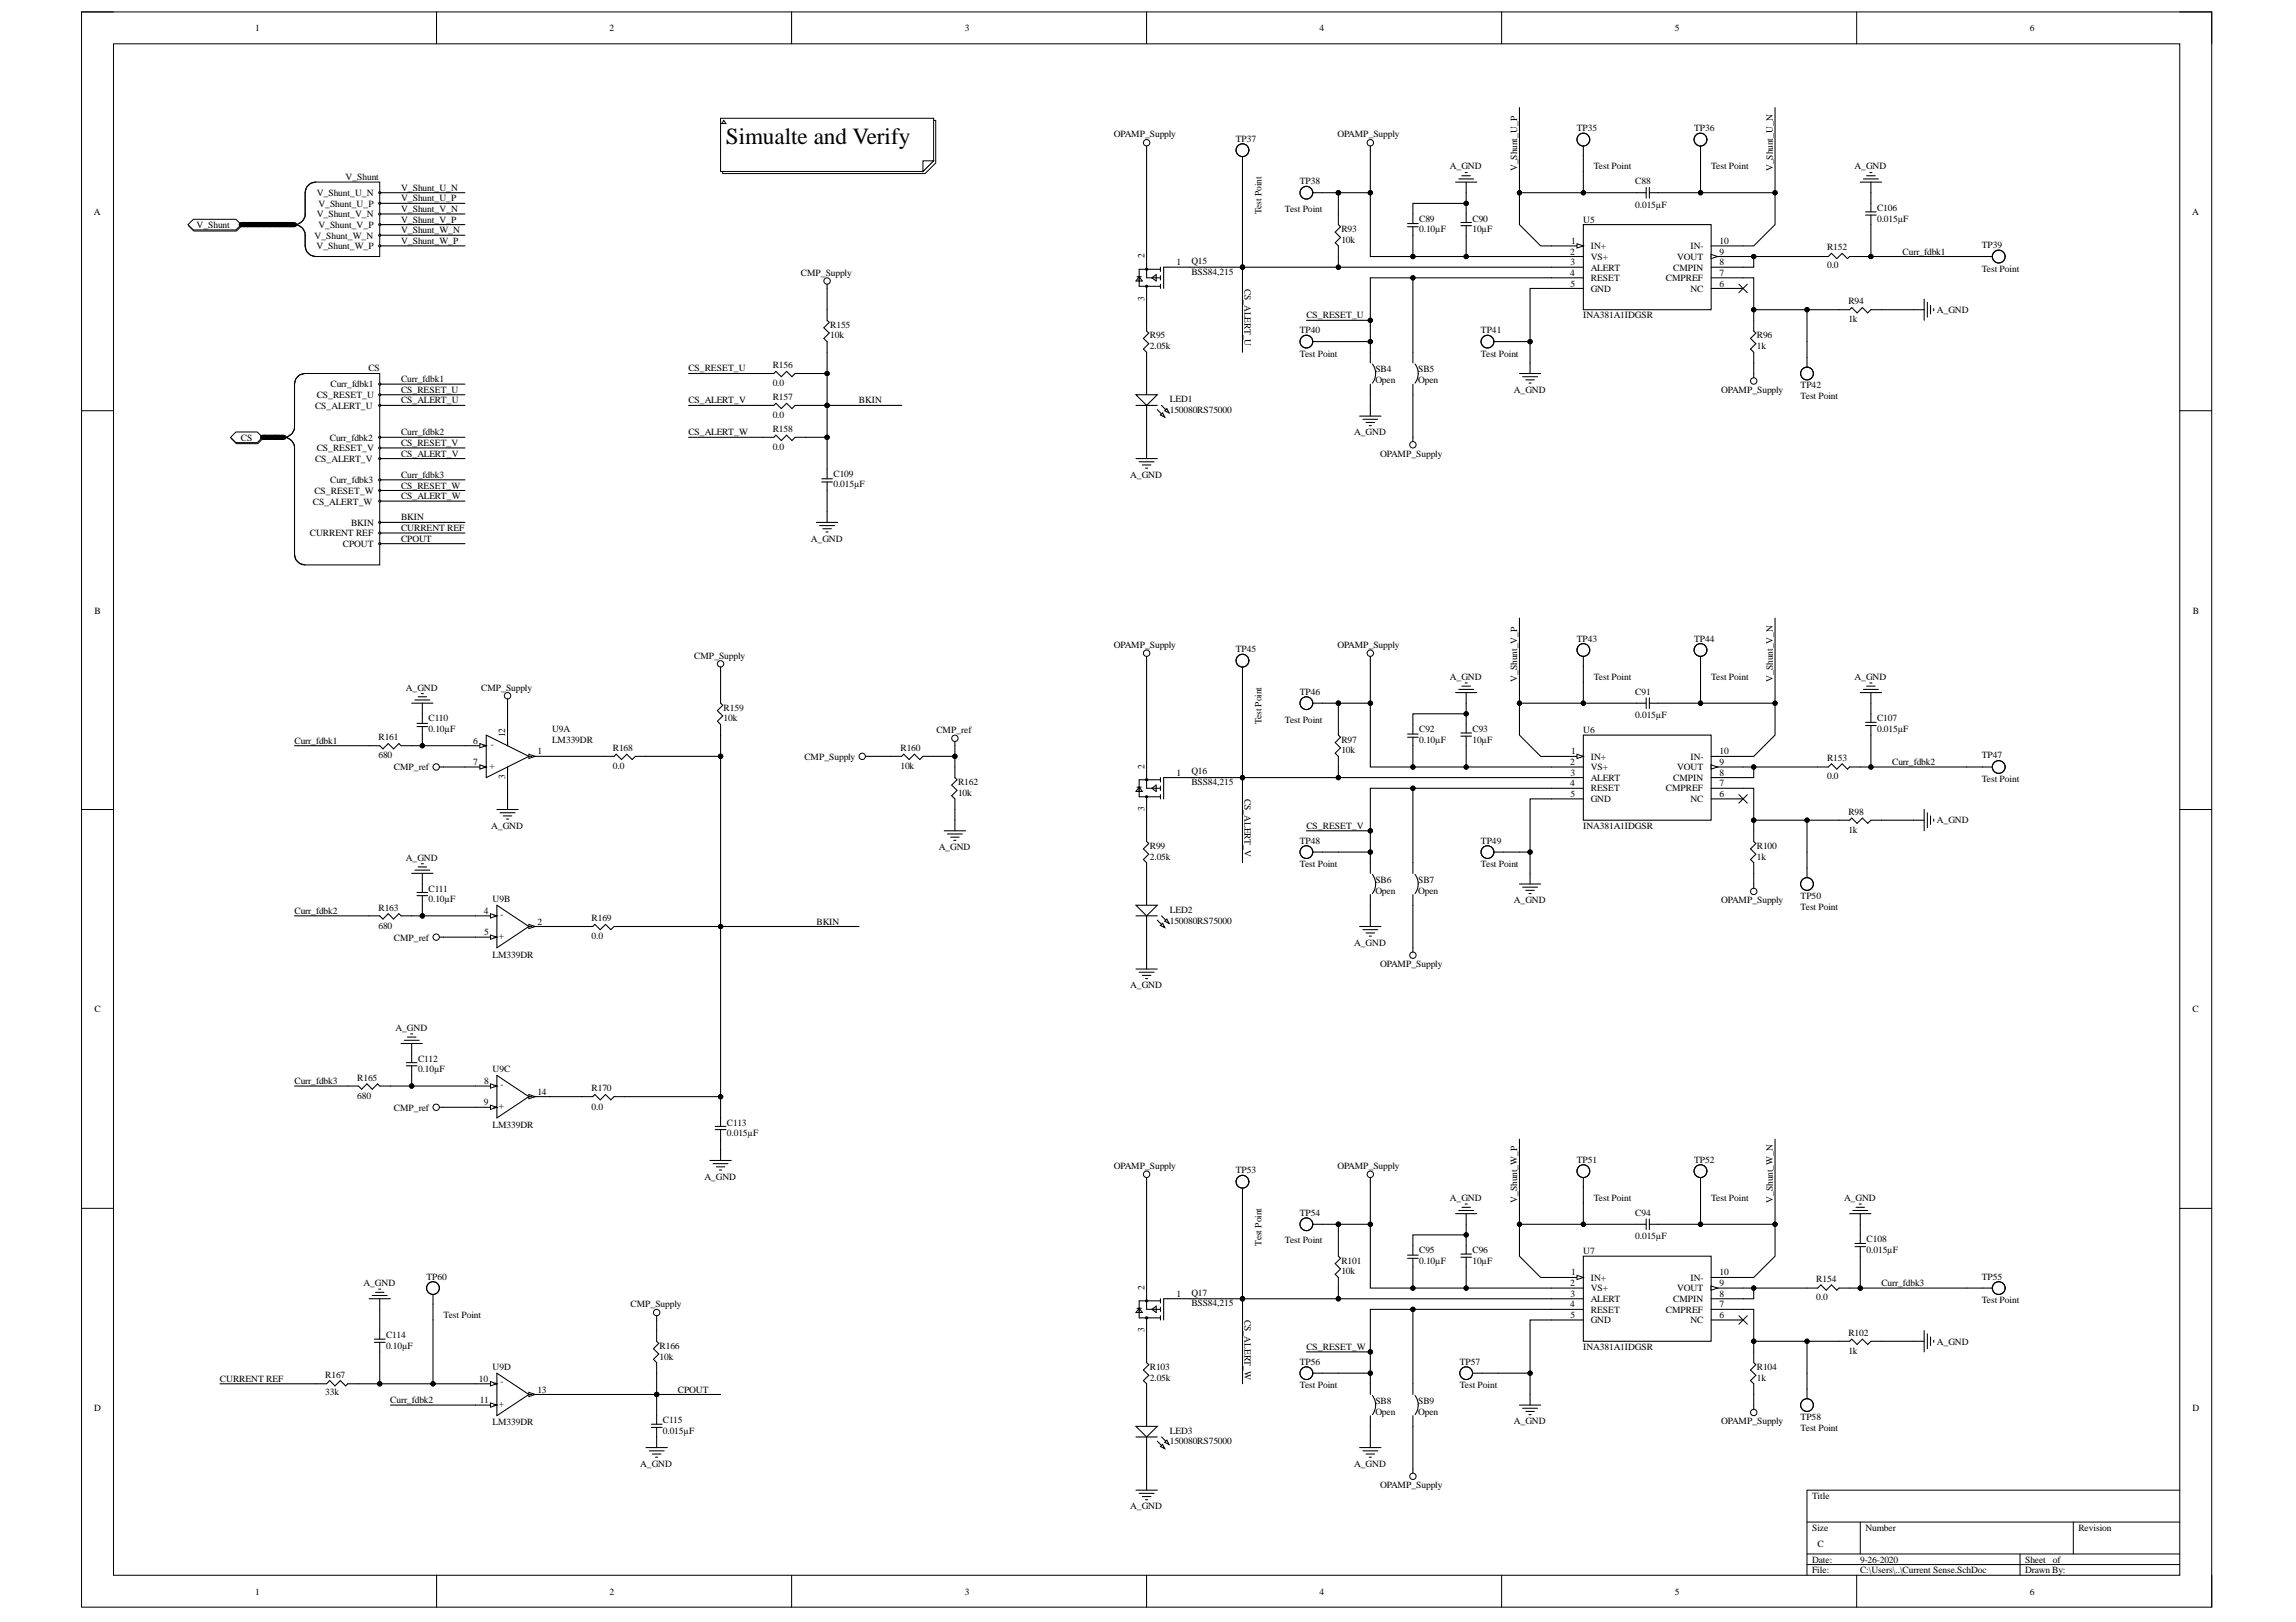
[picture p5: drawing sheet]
<svg xmlns="http://www.w3.org/2000/svg" width="297mm" height="210mm" viewBox="0 0 297 210" stroke-linecap="round" stroke-linejoin="round" font-family="sans-serif">
<defs><g id="words">
<text font-size="3" x="93.9" y="18.7">Simualte and Verify</text>
<g font-size="1.2">
<text x="33" y="4">1</text>
<text x="78.9" y="4">2</text>
<text x="124.8" y="4">3</text>
<text x="170.7" y="4">4</text>
<text x="216.7" y="4">5</text>
<text x="262.6" y="4">6</text>
<text x="144.1" y="17.8">OPAMP_Supply</text>
<text x="173" y="17.8">OPAMP_Supply</text>
<text x="204" y="17">TP35</text>
<text x="219.2" y="17">TP36</text>
<text x="44.7" y="23.3">V_Shunt</text>
<text x="159.9" y="18.3">TP37</text>
<text x="168.2" y="23.9">TP38</text>
<text x="187.6" y="21.9">A_GND</text>
<text x="196.3" y="22.2" transform="rotate(-90 196.3 22.2)">V_Shunt_U_P</text>
<text x="206.2" y="21.9">Test Point</text>
<text x="211.6" y="23.9">C88</text>
<text x="221.4" y="21.9">Test Point</text>
<text x="229.4" y="22.2" transform="rotate(-90 229.4 22.2)">V_Shunt_U_N</text>
<text x="239.9" y="21.9">A_GND</text>
<text x="12.1" y="27.8">A</text>
<text x="25.4" y="29.5">V_Shunt</text>
<text x="41" y="25.4">V_Shunt_U_N</text>
<text x="41" y="28.1">V_Shunt_V_N</text>
<text x="41.2" y="26.7">V_Shunt_U_P</text>
<text x="41.2" y="29.5">V_Shunt_V_P</text>
<text x="51.9" y="24.7">V_Shunt_U_N</text>
<text x="51.9" y="26.1">V_Shunt_U_P</text>
<text x="51.9" y="27.4">V_Shunt_V_N</text>
<text x="51.9" y="28.8">V_Shunt_V_P</text>
<text x="163.2" y="27.7" transform="rotate(-90 163.2 27.7)">Test Point</text>
<text x="166.2" y="27.4">Test Point</text>
<text x="183.6" y="28.7">C89</text>
<text x="190.5" y="28.7">C90</text>
<text x="204.8" y="28.8">U5</text>
<text x="211.6" y="26.9">0.015µF</text>
<text x="242.8" y="27.3">C106</text>
<text x="242.8" y="28.7">0.015µF</text>
<text x="283.6" y="27.8">A</text>
<text x="40.7" y="30.9">V_Shunt_W_N</text>
<text x="40.9" y="32.2">V_Shunt_W_P</text>
<text x="51.9" y="30.2">V_Shunt_W_N</text>
<text x="51.9" y="31.5">V_Shunt_W_P</text>
<text x="103.6" y="35.7">CMP_Supply</text>
<text x="148.1" y="33.4" transform="rotate(-90 148.1 33.4)">2</text>
<text x="152.2" y="34.3">1</text>
<text x="154.1" y="34.2">Q15</text>
<text x="154.1" y="35.6">BSS84,215</text>
<text x="173.5" y="30">R93</text>
<text x="173.5" y="31.4">10k</text>
<text x="183.6" y="30">0.10µF</text>
<text x="190.5" y="30">10µF</text>
<text x="203.1" y="32.9">2</text>
<text x="203.1" y="35.7">4</text>
<text x="203.2" y="34.3">3</text>
<text x="203.3" y="31.5">1</text>
<text x="205.8" y="32.2">IN+</text>
<text x="205.8" y="33.6">VS+</text>
<text x="205.8" y="35">ALERT</text>
<text x="216.5" y="35">CMPIN</text>
<text x="217" y="33.6">VOUT</text>
<text x="218.7" y="32.2">IN-</text>
<text x="222.5" y="35.7">7</text>
<text x="222.5" y="34.3">8</text>
<text x="222.5" y="32.9">9</text>
<text x="222.5" y="31.5">10</text>
<text x="236.4" y="32.4">R152</text>
<text x="236.4" y="34.7">0.0</text>
<text x="246.1" y="32.9">Curr_fdbk1</text>
<text x="256.4" y="32.1">TP39</text>
<text x="256.4" y="35.1">Test Point</text>
<text x="148.1" y="38.9" transform="rotate(-90 148.1 38.9)">3</text>
<text x="161" y="37.3" transform="rotate(90 161 37.3)">CS_ALERT_U</text>
<text x="169" y="41.2">CS_RESET_U</text>
<text x="203.2" y="37.1">5</text>
<text x="204.8" y="41.2">INA381A1IDGSR</text>
<text x="205.8" y="36.4">RESET</text>
<text x="205.8" y="37.8">GND</text>
<text x="215.5" y="36.4">CMPREF</text>
<text x="218.7" y="37.8">NC</text>
<text x="222.5" y="37.1">6</text>
<text x="239.1" y="39.4">R94</text>
<text x="239.1" y="41.7">1k</text>
<text x="250.6" y="40.5">A_GND</text>
<text x="100" y="47.6">R156</text>
<text x="107.4" y="42.4">R155</text>
<text x="107.4" y="43.8">10k</text>
<text x="148.8" y="43.8">R95</text>
<text x="148.8" y="45.2">2.05k</text>
<text x="168.2" y="43.1">TP40</text>
<text x="168.2" y="46.2">Test Point</text>
<text x="191.6" y="43.1">TP41</text>
<text x="191.6" y="46.2">Test Point</text>
<text x="227.3" y="43.8">R96</text>
<text x="227.3" y="45.2">1k</text>
<text x="40.8" y="52.9">CS_ALERT_U</text>
<text x="41" y="51.5">CS_RESET_U</text>
<text x="42.8" y="50.1">Curr_fdbk1</text>
<text x="47.7" y="48.1">CS</text>
<text x="51.9" y="49.5">Curr_fdbk1</text>
<text x="51.9" y="50.8">CS_RESET_U</text>
<text x="51.9" y="52.2">CS_ALERT_U</text>
<text x="89.1" y="48.1">CS_RESET_U</text>
<text x="89.1" y="52.2">CS_ALERT_V</text>
<text x="100" y="50">0.0</text>
<text x="100" y="51.8">R157</text>
<text x="111.1" y="52.2">BKIN</text>
<text x="151.3" y="52.1">LED1</text>
<text x="151.3" y="53.4">150080RS75000</text>
<text x="177.9" y="48.2">SB4</text>
<text x="177.9" y="49.6">Open</text>
<text x="183.5" y="48.2">SB5</text>
<text x="183.5" y="49.6">Open</text>
<text x="195.9" y="50.8">A_GND</text>
<text x="222.7" y="50.8">OPAMP_Supply</text>
<text x="233" y="50.3">TP42</text>
<text x="233" y="51.7">Test Point</text>
<text x="31.2" y="57">CS</text>
<text x="40.8" y="59.8">CS_ALERT_V</text>
<text x="41" y="58.4">CS_RESET_V</text>
<text x="42.7" y="57">Curr_fdbk2</text>
<text x="51.9" y="56.3">Curr_fdbk2</text>
<text x="51.9" y="57.7">CS_RESET_V</text>
<text x="51.9" y="59.1">CS_ALERT_V</text>
<text x="89.1" y="56.3">CS_ALERT_W</text>
<text x="100" y="54.1">0.0</text>
<text x="100" y="55.9">R158</text>
<text x="100" y="58.2">0.0</text>
<text x="175.2" y="56.3">A_GND</text>
<text x="178.6" y="59.1">OPAMP_Supply</text>
<text x="40.5" y="65.3">CS_ALERT_W</text>
<text x="40.7" y="63.9">CS_RESET_W</text>
<text x="42.7" y="62.5">Curr_fdbk3</text>
<text x="51.9" y="61.8">Curr_fdbk3</text>
<text x="51.9" y="63.2">CS_RESET_W</text>
<text x="51.9" y="64.6">CS_ALERT_W</text>
<text x="107.8" y="61.7">C109</text>
<text x="107.8" y="63.1">0.015µF</text>
<text x="146.2" y="61.8">A_GND</text>
<text x="40.1" y="69.4">CURRENT REF</text>
<text x="44.4" y="70.8">CPOUT</text>
<text x="45.4" y="68">BKIN</text>
<text x="51.9" y="67.3">BKIN</text>
<text x="51.9" y="68.7">CURRENT REF</text>
<text x="51.9" y="70.1">CPOUT</text>
<text x="104.9" y="70.1">A_GND</text>
<text x="12.2" y="79.4">B</text>
<text x="144.1" y="83.9">OPAMP_Supply</text>
<text x="173" y="83.9">OPAMP_Supply</text>
<text x="204" y="83">TP43</text>
<text x="219.2" y="83">TP44</text>
<text x="283.7" y="79.4">B</text>
<text x="52.5" y="89.4">A_GND</text>
<text x="62.2" y="89.4">CMP_Supply</text>
<text x="89.8" y="85.2">CMP_Supply</text>
<text x="159.9" y="84.4">TP45</text>
<text x="168.2" y="89.9">TP46</text>
<text x="187.6" y="88">A_GND</text>
<text x="196.3" y="88.2" transform="rotate(-90 196.3 88.2)">V_Shunt_V_P</text>
<text x="206.2" y="88">Test Point</text>
<text x="211.6" y="89.9">C91</text>
<text x="221.4" y="88">Test Point</text>
<text x="229.4" y="88.2" transform="rotate(-90 229.4 88.2)">V_Shunt_V_N</text>
<text x="239.9" y="88">A_GND</text>
<text x="49" y="95.8">R161</text>
<text x="55.4" y="93.3">C110</text>
<text x="55.4" y="94.7">0.10µF</text>
<text x="65.4" y="95.4" transform="rotate(-90 65.4 95.4)">12</text>
<text x="71.4" y="94.7">U9A</text>
<text x="93.6" y="92">R159</text>
<text x="93.6" y="93.3">10k</text>
<text x="121.1" y="94.9">CMP_ref</text>
<text x="163.2" y="93.8" transform="rotate(-90 163.2 93.8)">Test Point</text>
<text x="166.2" y="93.5">Test Point</text>
<text x="183.6" y="94.7">C92</text>
<text x="190.5" y="94.7">C93</text>
<text x="204.8" y="94.9">U6</text>
<text x="211.6" y="93">0.015µF</text>
<text x="242.8" y="93.3">C107</text>
<text x="242.8" y="94.7">0.015µF</text>
<text x="38.1" y="96.2">Curr_fdbk1</text>
<text x="49" y="98.1">680</text>
<text x="51" y="99.7">CMP_ref</text>
<text x="61.2" y="99">7</text>
<text x="61.2" y="96.2">6</text>
<text x="63.9" y="96.2" transform="rotate(-180 63.9 96.2)">-</text>
<text x="64" y="98.8" transform="rotate(-180 64 98.8)">+</text>
<text x="65.4" y="100.9" transform="rotate(-90 65.4 100.9)">3</text>
<text x="69.5" y="97.6">1</text>
<text x="71.4" y="96.1">LM339DR</text>
<text x="79.3" y="97.2">R168</text>
<text x="79.3" y="99.5">0.0</text>
<text x="104.1" y="98.3">CMP_Supply</text>
<text x="116.5" y="97.2">R160</text>
<text x="116.5" y="99.5">10k</text>
<text x="123.9" y="101.6">R162</text>
<text x="148.1" y="99.5" transform="rotate(-90 148.1 99.5)">2</text>
<text x="152.2" y="100.4">1</text>
<text x="154.1" y="100.2">Q16</text>
<text x="154.1" y="101.6">BSS84,215</text>
<text x="173.5" y="96.1">R97</text>
<text x="173.5" y="97.5">10k</text>
<text x="183.6" y="96.1">0.10µF</text>
<text x="190.5" y="96.1">10µF</text>
<text x="203.1" y="99">2</text>
<text x="203.1" y="101.7">4</text>
<text x="203.2" y="100.4">3</text>
<text x="203.3" y="97.6">1</text>
<text x="205.8" y="98.3">IN+</text>
<text x="205.8" y="99.7">VS+</text>
<text x="205.8" y="101.1">ALERT</text>
<text x="216.5" y="101.1">CMPIN</text>
<text x="217" y="99.7">VOUT</text>
<text x="218.7" y="98.3">IN-</text>
<text x="222.5" y="101.7">7</text>
<text x="222.5" y="100.4">8</text>
<text x="222.5" y="99">9</text>
<text x="222.5" y="97.6">10</text>
<text x="236.4" y="98.4">R153</text>
<text x="236.4" y="100.8">0.0</text>
<text x="244.8" y="99">Curr_fdbk2</text>
<text x="256.4" y="98.1">TP47</text>
<text x="256.4" y="101.2">Test Point</text>
<text x="63.6" y="107.2">A_GND</text>
<text x="123.9" y="103">10k</text>
<text x="148.1" y="105" transform="rotate(-90 148.1 105)">3</text>
<text x="161" y="103.4" transform="rotate(90 161 103.4)">CS_ALERT_V</text>
<text x="169" y="107.2">CS_RESET_V</text>
<text x="203.2" y="103.1">5</text>
<text x="204.8" y="107.2">INA381A1IDGSR</text>
<text x="205.8" y="102.4">RESET</text>
<text x="205.8" y="103.8">GND</text>
<text x="215.5" y="102.4">CMPREF</text>
<text x="218.7" y="103.8">NC</text>
<text x="222.5" y="103.1">6</text>
<text x="239.1" y="105.5">R98</text>
<text x="239.1" y="107.8">1k</text>
<text x="250.6" y="106.6">A_GND</text>
<text x="52.5" y="111.4">A_GND</text>
<text x="121.4" y="110">A_GND</text>
<text x="148.8" y="109.8">R99</text>
<text x="148.8" y="111.2">2.05k</text>
<text x="168.2" y="109.2">TP48</text>
<text x="168.2" y="112.2">Test Point</text>
<text x="191.6" y="109.2">TP49</text>
<text x="191.6" y="112.2">Test Point</text>
<text x="227.3" y="109.8">R100</text>
<text x="227.3" y="111.2">1k</text>
<text x="38.1" y="118.3">Curr_fdbk2</text>
<text x="49" y="117.8">R163</text>
<text x="55.4" y="115.4">C111</text>
<text x="55.4" y="116.7">0.10µF</text>
<text x="62.6" y="118.3">4</text>
<text x="63.7" y="116.7">U9B</text>
<text x="65.1" y="118.1" transform="rotate(-180 65.1 118.1)">-</text>
<text x="69.5" y="119.6">2</text>
<text x="76.5" y="119.2">R169</text>
<text x="105.6" y="119.6">BKIN</text>
<text x="151.3" y="118.1">LED2</text>
<text x="151.3" y="119.5">150080RS75000</text>
<text x="177.9" y="114.3">SB6</text>
<text x="177.9" y="115.6">Open</text>
<text x="183.5" y="114.3">SB7</text>
<text x="183.5" y="115.6">Open</text>
<text x="195.9" y="116.9">A_GND</text>
<text x="222.7" y="116.9">OPAMP_Supply</text>
<text x="233" y="116.4">TP50</text>
<text x="233" y="117.7">Test Point</text>
<text x="49" y="120.2">680</text>
<text x="51" y="121.7">CMP_ref</text>
<text x="62.6" y="121">5</text>
<text x="63.7" y="123.9">LM339DR</text>
<text x="65.2" y="120.9" transform="rotate(-180 65.2 120.9)">+</text>
<text x="76.5" y="121.5">0.0</text>
<text x="175.2" y="122.4">A_GND</text>
<text x="178.6" y="125.1">OPAMP_Supply</text>
<text x="12.2" y="131">C</text>
<text x="146.2" y="127.9">A_GND</text>
<text x="283.7" y="131">C</text>
<text x="51.2" y="133.4">A_GND</text>
<text x="54.1" y="137.4">C112</text>
<text x="38.1" y="140.3">Curr_fdbk3</text>
<text x="46.2" y="139.9">R165</text>
<text x="46.2" y="142.2">680</text>
<text x="51" y="143.7">CMP_ref</text>
<text x="54.1" y="138.8">0.10µF</text>
<text x="62.6" y="143">9</text>
<text x="62.6" y="140.3">8</text>
<text x="63.7" y="138.8">U9C</text>
<text x="65.1" y="140.1" transform="rotate(-180 65.1 140.1)">-</text>
<text x="65.2" y="142.9" transform="rotate(-180 65.2 142.9)">+</text>
<text x="69.5" y="141.6">14</text>
<text x="76.5" y="141.2">R170</text>
<text x="76.5" y="143.6">0.0</text>
<text x="63.7" y="145.9">LM339DR</text>
<text x="94" y="145.7">C113</text>
<text x="94" y="147">0.015µF</text>
<text x="91.1" y="152.7">A_GND</text>
<text x="144.1" y="151.3">OPAMP_Supply</text>
<text x="159.9" y="151.8">TP53</text>
<text x="173" y="151.3">OPAMP_Supply</text>
<text x="187.6" y="155.4">A_GND</text>
<text x="196.3" y="155.7" transform="rotate(-90 196.3 155.7)">V_Shunt_W_P</text>
<text x="204" y="150.5">TP51</text>
<text x="206.2" y="155.4">Test Point</text>
<text x="219.2" y="150.5">TP52</text>
<text x="221.4" y="155.4">Test Point</text>
<text x="229.4" y="155.7" transform="rotate(-90 229.4 155.7)">V_Shunt_W_N</text>
<text x="238.6" y="155.4">A_GND</text>
<text x="163.2" y="161.2" transform="rotate(-90 163.2 161.2)">Test Point</text>
<text x="166.2" y="160.9">Test Point</text>
<text x="168.2" y="157.4">TP54</text>
<text x="211.6" y="157.4">C94</text>
<text x="211.6" y="160.4">0.015µF</text>
<text x="241.5" y="160.8">C108</text>
<text x="47" y="166.4">A_GND</text>
<text x="55.2" y="165.6">TP60</text>
<text x="148.1" y="166.9" transform="rotate(-90 148.1 166.9)">2</text>
<text x="152.2" y="167.8">1</text>
<text x="154.1" y="167.7">Q17</text>
<text x="173.5" y="163.5">R101</text>
<text x="173.5" y="164.9">10k</text>
<text x="183.6" y="162.2">C95</text>
<text x="183.6" y="163.5">0.10µF</text>
<text x="190.5" y="162.2">C96</text>
<text x="190.5" y="163.5">10µF</text>
<text x="203.1" y="166.4">2</text>
<text x="203.2" y="167.8">3</text>
<text x="203.3" y="165">1</text>
<text x="204.8" y="162.3">U7</text>
<text x="205.8" y="165.7">IN+</text>
<text x="205.8" y="167.1">VS+</text>
<text x="217" y="167.1">VOUT</text>
<text x="218.7" y="165.7">IN-</text>
<text x="222.5" y="167.8">8</text>
<text x="222.5" y="166.4">9</text>
<text x="222.5" y="165">10</text>
<text x="235" y="165.9">R154</text>
<text x="241.5" y="162.2">0.015µF</text>
<text x="243.4" y="166.4">Curr_fdbk3</text>
<text x="256.4" y="165.6">TP55</text>
<text x="49.9" y="173.2">C114</text>
<text x="57.4" y="170.6">Test Point</text>
<text x="81.6" y="169.2">CMP_Supply</text>
<text x="148.1" y="172.4" transform="rotate(-90 148.1 172.4)">3</text>
<text x="154.1" y="169.1">BSS84,215</text>
<text x="161" y="170.8" transform="rotate(90 161 170.8)">CS_ALERT_W</text>
<text x="203.1" y="169.2">4</text>
<text x="203.2" y="170.6">5</text>
<text x="205.8" y="168.5">ALERT</text>
<text x="205.8" y="169.9">RESET</text>
<text x="205.8" y="171.3">GND</text>
<text x="215.5" y="169.9">CMPREF</text>
<text x="216.5" y="168.5">CMPIN</text>
<text x="218.7" y="171.3">NC</text>
<text x="222.5" y="170.6">6</text>
<text x="222.5" y="169.2">7</text>
<text x="235" y="168.2">0.0</text>
<text x="239.1" y="172.9">R102</text>
<text x="250.6" y="174">A_GND</text>
<text x="256.4" y="168.6">Test Point</text>
<text x="28.5" y="178.8">CURRENT REF</text>
<text x="42.1" y="178.3">R167</text>
<text x="49.9" y="174.5">0.10µF</text>
<text x="61.9" y="178.8">10</text>
<text x="63.7" y="177.3">U9D</text>
<text x="65.1" y="178.6" transform="rotate(-180 65.1 178.6)">-</text>
<text x="85.3" y="174.5">R166</text>
<text x="85.3" y="175.9">10k</text>
<text x="148.8" y="177.3">R103</text>
<text x="148.8" y="178.7">2.05k</text>
<text x="168.2" y="176.6">TP56</text>
<text x="168.2" y="179.7">Test Point</text>
<text x="169" y="174.7">CS_RESET_W</text>
<text x="188.8" y="176.6">TP57</text>
<text x="188.8" y="179.7">Test Point</text>
<text x="204.8" y="174.7">INA381A1IDGSR</text>
<text x="227.3" y="177.3">R104</text>
<text x="227.3" y="178.7">1k</text>
<text x="239.1" y="175.2">1k</text>
<text x="12.2" y="182.6">D</text>
<text x="42.1" y="180.6">33k</text>
<text x="50.5" y="181.6">Curr_fdbk2</text>
<text x="62.1" y="181.6">11</text>
<text x="63.7" y="184.5">LM339DR</text>
<text x="65.2" y="181.4" transform="rotate(-180 65.2 181.4)">+</text>
<text x="69.5" y="180.2">13</text>
<text x="85.8" y="184.2">C115</text>
<text x="85.8" y="185.6">0.015µF</text>
<text x="87.7" y="180.2">CPOUT</text>
<text x="151.3" y="185.6">LED3</text>
<text x="177.9" y="181.7">SB8</text>
<text x="177.9" y="183.1">Open</text>
<text x="183.5" y="181.7">SB9</text>
<text x="183.5" y="183.1">Open</text>
<text x="195.9" y="184.3">A_GND</text>
<text x="222.7" y="184.3">OPAMP_Supply</text>
<text x="233" y="183.8">TP58</text>
<text x="233" y="185.1">Test Point</text>
<text x="283.7" y="182.6">D</text>
<text x="82.8" y="189.8">A_GND</text>
<text x="151.3" y="186.9">150080RS75000</text>
<text x="175.2" y="189.8">A_GND</text>
<text x="146.2" y="195.3">A_GND</text>
<text x="178.6" y="192.6">OPAMP_Supply</text>
<text x="234.4" y="193.9">Title</text>
<text x="234.4" y="198.1">Size</text>
<text x="234.4" y="202.2">Date:</text>
<text x="234.4" y="203.6">File:</text>
<text x="235.1" y="200.1">C</text>
<text x="240.6" y="202.2">9-26-2020</text>
<text x="240.6" y="203.6">C:\Users\..\Current Sense.SchDoc</text>
<text x="241.3" y="198.1">Number</text>
<text x="262" y="202.2">Sheet</text>
<text x="262" y="203.6">Drawn By:</text>
<text x="265.6" y="202.2">of</text>
<text x="268.9" y="198.1">Revision</text>
<text x="33" y="206.3">1</text>
<text x="78.9" y="206.3">2</text>
<text x="124.8" y="206.3">3</text>
<text x="170.7" y="206.3">4</text>
<text x="216.7" y="206.3">5</text>
<text x="262.6" y="206.3">6</text>
</g>
</g></defs>
<path d="M10.6 1.5h275.5v206.5h-275.5z" fill="none" stroke="#000" stroke-width=".13"/>
<path d="M14.7 5.7h267.3v198.2h-267.3z" fill-rule="evenodd" fill="#fff"/>
<g fill="none" stroke="#000" stroke-width=".13">
<path d="M10.5 1.5h4.2M14.7 5.7h267.3v198.2h-267.3zM56.5 1.5v4.2M102.4 1.5v4.2M148.3 1.5v4.2M194.3 1.5v4.2M240.2 1.5v4.2M282 1.5h4.1v4.2M10.5 53.2h4.2M282 53.2h4.1M10.5 104.8h4.2M282 104.8h4.1"/>
<path d="M10.5 156.4h4.2M282 156.4h4.1M233.8 197h48.2M240.7 197v4.1M268.2 197v4.1M282 192.8h-48.2v11.1M56.5 203.9v4.1M102.4 203.9v4.1M148.3 203.9v4.1M194.3 203.9v4.1M233.8 201.1h48.2M233.8 202.5h48.2"/>
<path d="M240.2 203.9v4.1M261.3 201.1v2.8M286.1 203.9v4.1"/>
</g>
<path d="M204.8 29.1h16.6v11h-16.6z" fill-rule="evenodd" fill="#fff"/>
<path d="M200.7 31.8h4.1M204.8 29.1h16.6v11h-16.6z" fill="none" stroke="#000" stroke-width=".14"/>
<path d="M204 31.5l.8 .3-.8 .3z" fill="#fff"/>
<path d="M204 31.5l.8 .3-.8 .3z" fill="none" stroke="#000" stroke-width=".13"/>
<path d="M200.7 33.2h4.1M200.7 34.6h4.1M200.7 36h4.1M200.7 37.3h4.1M221.4 33.2h4.1M221.4 34.6h4.1M221.4 36h4.1M221.4 37.3h4.1" fill="none" stroke="#000" stroke-width=".14"/>
<path d="M221.4 32.9l.8 .3-.8 .3z" fill="#fff"/>
<g fill="none" stroke="#000" stroke-width=".13">
<path d="M221.4 32.9l.8 .3-.8 .3zM225 36.8l1.1 1.1M226.1 36.8l-1.1 1.1"/>
<circle cx="148.3" cy="18.5" r=".41"/>
<circle cx="177.3" cy="18.5" r=".41"/>
<circle cx="226.9" cy="49.3" r=".41"/>
</g>
<g fill="none" stroke="#000" stroke-width=".14">
<path d="M148.3 18.9v.5M177.3 18.9v.5M204.8 18.9v3.3M220 18.9v3.3M147.1 35.8h.6M147.4 35.8l.4 .6h-.8zM148.3 31.8v4.2h1.8M148.3 37.1v3M149 36l.6-.5v.9zM150.1 34.6v.5M150.1 35.7v.5M150.1 36.8v.5"/>
<path d="M150.1 34.8h-2.7v2.3h2.7M153.9 34.6h-3.4v2.7M160.7 20.3v3.3M173.1 27.7v1.4l.3 .2-.7 .7 .7 .7-.7 .7 .4 .4v1.4M182.1 29.3h1.4M182.1 28.9h1.4M182.8 27.7v1.2M182.8 29.3v1.2M188.3 23.6h2.8M188.7 23.2h1.9M189 28.8h1.4M189 29.2h1.4"/>
<path d="M189.1 22.7h1.1M189.5 22.3h.3M189.7 23.6v1.3M189.7 27.7v1.1M189.7 29.2v1.3M211.7 24.9h1.3M213 24.3v1.3M213.4 24.3v1.3M213.4 24.9h1.1M221.4 31.8h4.1M248.9 38.7v2.8M249.3 39.1v1.9"/>
<path d="M249.8 39.5v1.1M250.2 39.9v.3M254.4 33.2h3.4M148.3 41.5v1.3l.3 .3-.7 .7 .7 .7-.7 .7 .4 .4v1.4M148.3 48.3v2.8M148.3 52.5v2.7M193.3 44.2h3.3M196.6 48.3h2.7M197 48.7h1.9M197.4 49.2h1.1M197.8 49.6h.3M197.9 47v1.3"/>
<path d="M226.9 41.5v1.3l.3 .3-.7 .7 .7 .7-.7 .7 .4 .4v1.4M226.9 48.3v.6M237.9 40.1h1.4l.3-.3 .7 .7 .6-.7 .7 .7 .4-.4h1.4M247.6 40.1h1.3"/>
<circle cx="160.7" cy="19.4" r=".83"/>
<circle cx="204.8" cy="18.1" r=".83"/>
<circle cx="220" cy="18.1" r=".83"/>
<circle cx="148.3" cy="34.8" r=".14"/>
<circle cx="148.3" cy="37.1" r=".14"/>
<circle cx="258.6" cy="33.2" r=".83"/>
<circle cx="192.4" cy="44.2" r=".83"/>
</g>
<path d="M147 51.1h2.7l-1.4 1.4z" fill="#fff"/>
<path d="M147 51.1h2.7l-1.4 1.4zM149.7 53l1 1" fill="none" stroke="#000" stroke-width=".14"/>
<path d="M150.1 53.7l.3-.3 .3 .6z" fill="#fff"/>
<path d="M147 52.5h2.7M150.1 53.7l.3-.3 .3 .6zM150.3 52.5l.9 .9" fill="none" stroke="#000" stroke-width=".14"/>
<path d="M150.7 53.2l.3-.3 .2 .5z" fill="#fff"/>
<g fill="none" stroke="#000" stroke-width=".14">
<path d="M169.8 24.9h3.3M147 59.3h2.7M147.4 59.8h1.9M148.3 58v1.3M150.7 53.2l.3-.3 .2 .5zM169.8 44.2h3.3M175.9 53.8h2.8M176.3 54.3h1.9M176.7 54.7h1.1M177.1 55.1h.3M177.3 45.6v1.4M177.3 49.7v1.4"/>
<path d="M177.3 52.5v1.3M177.6 47.1a2.06 2.06 0 0 1 0 2.5M182.8 45.6v1.4M182.8 49.7v1.4M182.8 56.6v.5M183.1 47.1a2.06 2.06 0 0 1 0 2.5M233.8 44.2v3.3M147.8 60.2h1.1M148.2 60.6h.3"/>
<circle cx="169" cy="24.9" r=".82"/>
<circle cx="169" cy="44.2" r=".83"/>
<circle cx="233.8" cy="48.3" r=".82"/>
</g>
<g fill="none" stroke="#000" stroke-width=".13">
<circle cx="173.1" cy="24.9" r=".27"/>
<circle cx="182.8" cy="57.6" r=".41"/>
</g>
<circle cx="173.1" cy="24.9" r=".27" fill="#000"/>
<path d="M204.8 95.1h16.6v11h-16.6z" fill-rule="evenodd" fill="#fff"/>
<path d="M200.7 97.9h4.1M204.8 95.1h16.6v11h-16.6z" fill="none" stroke="#000" stroke-width=".14"/>
<path d="M204 97.6l.8 .3-.8 .3z" fill="#fff"/>
<path d="M204 97.6l.8 .3-.8 .3z" fill="none" stroke="#000" stroke-width=".13"/>
<path d="M200.7 99.3h4.1M221.4 99.3h4.1M200.7 100.6h4.1M200.7 102h4.1M200.7 103.4h4.1M221.4 100.6h4.1M221.4 102h4.1M221.4 103.4h4.1" fill="none" stroke="#000" stroke-width=".14"/>
<path d="M221.4 99l.8 .3-.8 .2z" fill="#fff"/>
<g fill="none" stroke="#000" stroke-width=".13">
<path d="M221.4 99l.8 .3-.8 .2zM225 102.8l1.1 1.1M226.1 102.8l-1.1 1.1"/>
<circle cx="148.3" cy="84.5" r=".41"/>
<circle cx="177.3" cy="84.5" r=".41"/>
<circle cx="226.9" cy="115.4" r=".41"/>
</g>
<g fill="none" stroke="#000" stroke-width=".14">
<path d="M148.3 97.9v4.1h1.8M148.3 84.9v.6M160.7 86.3v3.3M173.1 93.8v1.3l.3 .3-.7 .7 .7 .7-.7 .7 .4 .4v1.4M177.3 84.9v.6M182.1 95.4h1.4M182.1 95h1.4M182.8 93.8v1.2M182.8 95.4v1.1M188.3 89.6h2.8M188.7 89.2h1.9M189 94.9h1.4"/>
<path d="M189 95.3h1.4M189.1 88.8h1.1M189.5 88.4h.3M189.7 89.6v1.4M189.7 93.8v1.1M189.7 95.3v1.2M204.8 84.9v3.3M211.7 91h1.3M213 90.3v1.4M213.4 90.3v1.4M213.4 91h1.1M220 84.9v3.3"/>
<path d="M221.4 97.9h4.1M254.4 99.3h3.4M147.1 101.9h.6M147.4 101.9l.4 .5h-.8zM148.3 103.1v3M148.3 107.5v1.4l.3 .3-.7 .7 .7 .6-.7 .7 .4 .4v1.4M148.3 114.4v2.7M148.3 118.5v2.8M149 102l.6-.4v.8zM150.1 100.6v.6M150.1 101.7v.6M150.1 102.8v.6"/>
<path d="M150.1 100.9h-2.7v2.2h2.7M153.9 100.6h-3.4v2.8M193.3 110.3h3.3M196.6 114.4h2.7M197 114.8h1.9M197.4 115.2h1.1M197.8 115.6h.3M197.9 113v1.4M226.9 107.5v1.4l.3 .3-.7 .7 .7 .6-.7 .7 .4 .4v1.4M226.9 114.4v.5M237.9 106.1h1.4l.3-.2 .7 .7 .6-.7 .7 .7 .4-.5h1.4M247.6 106.1h1.3"/>
<path d="M248.9 104.8v2.7M249.3 105.2v1.9M249.8 105.6v1.1M250.2 106v.3"/>
<circle cx="160.7" cy="85.5" r=".83"/>
<circle cx="204.8" cy="84.1" r=".82"/>
<circle cx="220" cy="84.1" r=".83"/>
<circle cx="258.6" cy="99.3" r=".83"/>
<circle cx="148.3" cy="103.1" r=".14"/>
<circle cx="148.3" cy="100.9" r=".14"/>
<circle cx="192.4" cy="110.3" r=".83"/>
</g>
<path d="M147 117.1h2.7l-1.4 1.4z" fill="#fff"/>
<path d="M147 117.1h2.7l-1.4 1.4zM149.7 119.1l1 .9" fill="none" stroke="#000" stroke-width=".14"/>
<path d="M150.1 119.8l.3-.3 .3 .5z" fill="#fff"/>
<path d="M147 118.5h2.7M150.1 119.8l.3-.3 .3 .5zM150.3 118.5l.9 1" fill="none" stroke="#000" stroke-width=".14"/>
<path d="M150.7 119.2l.3-.3 .2 .6z" fill="#fff"/>
<g fill="none" stroke="#000" stroke-width=".14">
<path d="M169.8 91h1.3M171.1 91h2M150.7 119.2l.3-.3 .2 .6zM169.8 110.3h3.3M175.9 119.9h2.8M177.3 111.6v1.4M177.3 115.8v1.4M177.3 118.5v1.4M177.6 113.2a2.06 2.06 0 0 1 0 2.4M182.8 111.6v1.4M182.8 115.8v1.4M183.1 113.2a2.06 2.06 0 0 1 0 2.4"/>
<path d="M233.8 110.3v3.3M147 125.4h2.7M147.4 125.8h1.9M147.8 126.2h1.1M148.2 126.6h.3M148.3 124v1.4M176.3 120.3h1.9M176.7 120.7h1.1M177.1 121.1h.3M182.8 122.7v.5"/>
<circle cx="169" cy="91" r=".83"/>
<circle cx="169" cy="110.3" r=".83"/>
<circle cx="233.8" cy="114.4" r=".82"/>
</g>
<g fill="none" stroke="#000" stroke-width=".13">
<circle cx="173.1" cy="91" r=".27"/>
<circle cx="182.8" cy="123.6" r=".41"/>
</g>
<circle cx="173.1" cy="91" r=".27" fill="#000"/>
<path d="M204.8 162.6h16.6v11h-16.6z" fill-rule="evenodd" fill="#fff"/>
<path d="M200.7 165.3h4.1M204.8 162.6h16.6v11h-16.6z" fill="none" stroke="#000" stroke-width=".14"/>
<path d="M204 165l.8 .3-.8 .3z" fill="#fff"/>
<path d="M204 165l.8 .3-.8 .3z" fill="none" stroke="#000" stroke-width=".13"/>
<path d="M200.7 166.7h4.1M200.7 168.1h4.1M200.7 169.4h4.1M200.7 170.8h4.1M221.4 166.7h4.1M221.4 168.1h4.1M221.4 169.4h4.1M221.4 170.8h4.1" fill="none" stroke="#000" stroke-width=".14"/>
<path d="M221.4 166.4l.8 .3-.8 .3z" fill="#fff"/>
<g fill="none" stroke="#000" stroke-width=".13">
<path d="M221.4 166.4l.8 .3-.8 .3zM225 170.3l1.1 1.1M226.1 170.3l-1.1 1.1"/>
<circle cx="148.3" cy="152" r=".41"/>
<circle cx="177.3" cy="152" r=".41"/>
<circle cx="226.9" cy="182.8" r=".41"/>
</g>
<g fill="none" stroke="#000" stroke-width=".14">
<path d="M148.3 152.4v.5M160.7 153.8v3.3M177.3 152.4v.5M188.3 157.1h2.8M188.7 156.7h1.9M189.1 156.2h1.1M189.5 155.8h.3M189.7 157.1v1.3M204.8 152.4v3.3M211.7 158.4h1.3M213 157.7v1.4M213.4 157.7v1.4"/>
<path d="M213.4 158.4h1.1M220 152.4v3.3M147.1 169.3h.6M147.4 169.3l.4 .6h-.8zM148.3 165.3v4.1h1.8M148.3 170.5v3.1M148.3 174.9v1.4l.3 .3-.7 .7 .7 .7-.7 .7 .4 .4v1.4M149 169.4l.6-.4v.9zM150.1 168.1v.5M150.1 169.2v.5M150.1 170.3v.5M150.1 168.3h-2.7v2.2h2.7"/>
<path d="M153.9 168.1h-3.4v2.7M173.1 161.2v1.4l.3 .2-.7 .7 .7 .7-.7 .7 .4 .4v1.4M182.1 162.8h1.4M182.1 162.4h1.4M182.8 161.2v1.2M182.8 162.8v1.1M189 162.3h1.4M189 162.7h1.4M189.7 161.2v1.1M189.7 162.7v1.2M190.5 177.7h3.3M221.4 165.3h4.1"/>
<path d="M226.9 174.9v1.4l.3 .3-.7 .7 .7 .7-.7 .7 .4 .4v1.4M237.9 173.6h1.4l.3-.3 .7 .7 .6-.7 .7 .7 .4-.4h1.4M247.6 173.6h1.3M248.9 172.2v2.7M249.3 172.6v1.9M249.8 173v1.1M250.2 173.4v.3M254.4 166.7h3.4M148.3 181.8v2.8M148.3 186v2.7M196.6 181.8h2.7M197 182.2h1.9"/>
<path d="M197.4 182.7h1.1M197.8 183.1h.3M197.9 180.5v1.3M226.9 181.8v.6"/>
<circle cx="160.7" cy="152.9" r=".83"/>
<circle cx="204.8" cy="151.6" r=".83"/>
<circle cx="220" cy="151.6" r=".83"/>
<circle cx="148.3" cy="168.3" r=".14"/>
<circle cx="148.3" cy="170.5" r=".14"/>
<circle cx="189.7" cy="177.7" r=".82"/>
<circle cx="258.6" cy="166.7" r=".83"/>
</g>
<path d="M147 184.6h2.7l-1.4 1.4z" fill="#fff"/>
<path d="M147 184.6h2.7l-1.4 1.4zM149.7 186.5l1 1" fill="none" stroke="#000" stroke-width=".14"/>
<path d="M150.1 187.2l.3-.3 .3 .6z" fill="#fff"/>
<path d="M147 186h2.7M150.1 187.2l.3-.3 .3 .6zM150.3 186l.9 .9" fill="none" stroke="#000" stroke-width=".14"/>
<path d="M150.7 186.6l.3-.2 .2 .5z" fill="#fff"/>
<g fill="none" stroke="#000" stroke-width=".14">
<path d="M169.8 158.4h3.3M169.8 177.7h3.3M177.3 179.1v1.4M182.8 179.1v1.4M233.8 177.7v3.3M147 192.8h2.7M147.4 193.3h1.9M147.8 193.7h1.1M148.2 194.1h.3M148.3 191.5v1.3M150.7 186.6l.3-.2 .2 .5zM175.9 187.3h2.8"/>
<path d="M176.3 187.8h1.9M176.7 188.2h1.1M177.1 188.6h.3M177.3 183.2v1.4M177.3 186v1.3M177.6 180.6a2.06 2.06 0 0 1 0 2.5M182.8 183.2v1.4M182.8 190.1v.5M183.1 180.6a2.06 2.06 0 0 1 0 2.5"/>
<circle cx="169" cy="158.4" r=".83"/>
<circle cx="169" cy="177.7" r=".83"/>
<circle cx="233.8" cy="181.8" r=".82"/>
</g>
<g fill="none" stroke="#000" stroke-width=".13">
<circle cx="173.1" cy="158.4" r=".27"/>
<circle cx="182.8" cy="191" r=".41"/>
</g>
<circle cx="173.1" cy="158.4" r=".27" fill="#000"/>
<path d="M38.8 48.5l.7-.2h9.6v24.8h-9.6l-.7-.2-.5-.5-.2-.7v-14.1l-.3-.6-.7-.4 .7-.5 .3-.5v-5.9l.2-.7z" fill-rule="evenodd" fill="#fff"/>
<path d="M38.8 48.5l.7-.2h9.6v24.8h-9.6l-.7-.2-.5-.5-.2-.7v-14.1l-.3-.6-.7-.4 .7-.5 .3-.5v-5.9l.2-.7z" fill="none" stroke="#000" stroke-width=".13"/>
<path d="M39.5 48.3a1.38 1.38 0 0 0-1.4 1.4v5.5a1.38 1.38 0 0 1-1.4 1.4 1.38 1.38 0 0 1 1.4 1.4v13.7a1.37 1.37 0 0 0 1.4 1.4" fill="none" stroke="#000" stroke-width=".14"/>
<circle cx="49.1" cy="49.7" r=".14" fill="#fff"/>
<circle cx="49.1" cy="49.7" r=".14" fill="none" stroke="#000" stroke-width=".13"/>
<circle cx="49.1" cy="51.1" r=".14" fill="#fff"/>
<circle cx="49.1" cy="51.1" r=".14" fill="none" stroke="#000" stroke-width=".13"/>
<circle cx="49.1" cy="52.5" r=".14" fill="#fff"/>
<circle cx="49.1" cy="52.5" r=".14" fill="none" stroke="#000" stroke-width=".13"/>
<circle cx="49.1" cy="56.6" r=".14" fill="#fff"/>
<circle cx="49.1" cy="56.6" r=".14" fill="none" stroke="#000" stroke-width=".13"/>
<circle cx="49.1" cy="58" r=".14" fill="#fff"/>
<circle cx="49.1" cy="58" r=".14" fill="none" stroke="#000" stroke-width=".13"/>
<circle cx="49.1" cy="59.3" r=".14" fill="#fff"/>
<circle cx="49.1" cy="59.3" r=".14" fill="none" stroke="#000" stroke-width=".13"/>
<circle cx="49.1" cy="62.1" r=".14" fill="#fff"/>
<circle cx="49.1" cy="62.1" r=".14" fill="none" stroke="#000" stroke-width=".13"/>
<circle cx="49.1" cy="63.5" r=".14" fill="#fff"/>
<circle cx="49.1" cy="63.5" r=".14" fill="none" stroke="#000" stroke-width=".13"/>
<circle cx="49.1" cy="64.8" r=".14" fill="#fff"/>
<circle cx="49.1" cy="64.8" r=".14" fill="none" stroke="#000" stroke-width=".13"/>
<circle cx="49.1" cy="67.6" r=".14" fill="#fff"/>
<circle cx="49.1" cy="67.6" r=".14" fill="none" stroke="#000" stroke-width=".13"/>
<circle cx="49.1" cy="69" r=".14" fill="#fff"/>
<circle cx="49.1" cy="69" r=".14" fill="none" stroke="#000" stroke-width=".13"/>
<circle cx="49.1" cy="70.4" r=".14" fill="#fff"/>
<circle cx="49.1" cy="70.4" r=".14" fill="none" stroke="#000" stroke-width=".13"/>
<path d="M29.9 56.7l.7-.7h2.7l.7 .7-.7 .7h-2.7z" fill-rule="evenodd" fill="#fff"/>
<path d="M29.9 56.7l.7-.7h2.7l.7 .7-.7 .7h-2.7z" fill="none" stroke="#000" stroke-width=".13"/>
<path d="M29.8 56.6l.7-.7h2.8l.7 .7-.7 .7h-2.8z" fill-rule="evenodd" fill="#fff"/>
<path d="M29.8 56.6l.7-.7h2.8l.7 .7-.7 .7h-2.8z" fill="none" stroke="#000" stroke-width=".13"/>
<path d="M39.7 24.3l.5-.6 .7-.1h8.2v9.6h-8.2l-.7-.2-.5-.5-.2-.7v-1.7l-.4-.6-.7-.4 .7-.5 .4-.6v-3.1z" fill-rule="evenodd" fill="#fff"/>
<path d="M39.7 24.3l.5-.6 .7-.1h8.2v9.6h-8.2l-.7-.2-.5-.5-.2-.7v-1.7l-.4-.6-.7-.4 .7-.5 .4-.6v-3.1z" fill="none" stroke="#000" stroke-width=".13"/>
<path d="M40.9 23.6a1.38 1.38 0 0 0-1.4 1.3v2.8a1.38 1.38 0 0 1-1.4 1.4 1.38 1.38 0 0 1 1.4 1.3v1.4a1.38 1.38 0 0 0 1.4 1.4" fill="none" stroke="#000" stroke-width=".14"/>
<circle cx="49.1" cy="24.9" r=".14" fill="#fff"/>
<circle cx="49.1" cy="24.9" r=".14" fill="none" stroke="#000" stroke-width=".13"/>
<circle cx="49.1" cy="26.3" r=".14" fill="#fff"/>
<circle cx="49.1" cy="26.3" r=".14" fill="none" stroke="#000" stroke-width=".13"/>
<circle cx="49.1" cy="27.7" r=".14" fill="#fff"/>
<circle cx="49.1" cy="27.7" r=".14" fill="none" stroke="#000" stroke-width=".13"/>
<circle cx="49.1" cy="29.1" r=".14" fill="#fff"/>
<circle cx="49.1" cy="29.1" r=".14" fill="none" stroke="#000" stroke-width=".13"/>
<circle cx="49.1" cy="30.4" r=".14" fill="#fff"/>
<circle cx="49.1" cy="30.4" r=".14" fill="none" stroke="#000" stroke-width=".13"/>
<circle cx="49.1" cy="31.8" r=".14" fill="#fff"/>
<circle cx="49.1" cy="31.8" r=".14" fill="none" stroke="#000" stroke-width=".13"/>
<path d="M24.4 29.2l.7-.7h5.5l.7 .7-.7 .7h-5.5z" fill-rule="evenodd" fill="#fff"/>
<path d="M24.4 29.2l.7-.7h5.5l.7 .7-.7 .7h-5.5z" fill="none" stroke="#000" stroke-width=".13"/>
<path d="M24.3 29.1l.7-.7h5.5l.7 .7-.7 .7h-5.5z" fill-rule="evenodd" fill="#fff"/>
<g fill="none" stroke="#000" stroke-width=".13">
<path d="M24.3 29.1l.7-.7h5.5l.7 .7-.7 .7h-5.5z"/>
<circle cx="107" cy="36.4" r=".41"/>
<circle cx="56.4" cy="99.3" r=".41"/>
<circle cx="65.7" cy="90" r=".41"/>
<circle cx="93.2" cy="85.9" r=".41"/>
<circle cx="111.5" cy="97.9" r=".41"/>
<circle cx="123.5" cy="95.5" r=".41"/>
<circle cx="56.4" cy="121.3" r=".41"/>
<circle cx="56.4" cy="143.3" r=".41"/>
<circle cx="85" cy="169.9" r=".41"/>
</g>
<g fill="none" stroke="#000" stroke-width=".14">
<path d="M107 36.8v.5M235.1 33.2h1.4l.4-.4 .7 .7 .7-.7 .7 .7 .3-.3h1.4M240.7 23.6h2.7M241.1 23.2h1.9M241.4 27.4h1.3M241.4 27.8h1.3M241.5 22.7h1.1M241.9 22.3h.3M242 23.6v1.3M242 26.3v1.1M242 27.8v1.3M98.7 48.3h1.4l.3-.2 .7 .6 .7-.6 .7 .6 .4-.4h1.3"/>
<path d="M98.7 52.5h1.4l.3-.3 .7 .7 .7-.7 .7 .7 .4-.4h1.3M98.7 56.6h1.4l.3-.3 .7 .7 .7-.7 .7 .7 .4-.4h1.3M107 40.1v1.4l.3 .2-.7 .7 .7 .7-.7 .7 .4 .4v1.4M105.6 67.6h2.8M106 68h2M106.3 62.4h1.4M106.3 62h1.4M106.4 68.4h1.2M106.9 68.8h.2M107 60.7v1.3M107 62.4v1.1M107 66.2v1.4"/>
<path d="M47.8 96.5h1.3l.4 .4 .7-.7 .7 .7 .7-.7 .3 .3h1.4M53.3 91h2.7M53.7 90.6h1.9M54 94h1.3M54 93.6h1.3M54.1 90.2h1.1M54.5 89.8h.3M54.6 91v2.6M54.6 94v1.1M56.8 99.3h.6M60.2 99.3h2.7M65.7 90.4v.6"/>
<path d="M78.1 97.9h1.3l.3-.3 .7 .7 .7-.7 .7 .7 .4-.4h1.4M93.2 86.3v.6M93.2 89.6v1.4l.3 .3-.7 .7 .7 .6-.7 .7 .4 .5v1.3M112 97.9h.5M115.3 97.9h1.3l.3-.3 .7 .7 .7-.7 .7 .7 .4-.4h1.4M123.5 96v.5M123.5 99.3v1.3l.3 .3-.7 .7 .7 .7-.7 .7 .4 .4v1.4M235.1 99.3h1.4l.4-.5 .7 .7 .7-.7 .7 .7 .3-.2h1.4M240.7 89.6h2.7M241.1 89.2h1.9M241.4 93.5h1.3M241.4 93.9h1.3"/>
<path d="M241.5 88.8h1.1M241.9 88.4h.3M242 89.6v1.4M242 92.4v1.1M242 93.9v1.2M47.8 118.5h1.3l.4 .4 .7-.7 .7 .7 .7-.7 .3 .3h1.4M53.3 113h2.7M53.7 112.6h1.9M54 115.5h1.3M54 115.9h1.3M54.1 112.2h1.1M54.5 111.8h.3"/>
<path d="M54.6 113v2.5M54.6 115.9v1.2M64.3 104.8h2.7M64.7 105.2h1.9M65.1 105.6h1.1M65.5 106h.3M65.7 103.4v1.4M75.3 119.9h1.4l.3-.3 .7 .7 .6-.7 .7 .7 .4-.4h1.4M122.2 107.5h2.7M122.6 107.9h1.9M123 108.3h1.1M123.4 108.7h.3"/>
<path d="M123.5 106.1v1.4M51.9 135h2.7M52.3 134.6h1.9M52.6 137.5h1.4M52.6 137.9h1.4M52.7 134.2h1.1M53.1 133.8h.3M53.3 135v2.5M53.3 137.9v1.3M56.8 121.3h.6M45 140.5h1.4l.4 .5 .7-.7 .7 .7 .7-.7 .2 .2h1.4M56.8 143.3h.6"/>
<path d="M75.3 141.9h1.4l.3-.3 .7 .7 .6-.7 .7 .7 .4-.4h1.4M91.8 150.2h2.8M92.3 150.6h1.9M92.5 145.8h1.4M92.5 146.2h1.4M92.7 151h1.1M93.1 151.4h.3M93.2 144.7v1.1M93.2 146.2v1.2M93.2 148.8v1.4M239.3 157.1h2.7M239.7 156.7h1.9"/>
<path d="M240.1 156.2h1.1M240.5 155.8h.3M240.7 157.1v1.3M240.7 159.8v1.1M40.9 179.1h1.3l.5-.4 .6 .6 .7-.6 .7 .6 .3-.2h1.4M47.8 168.1h2.7M48.2 167.7h1.9M48.4 173.3h1.4M48.4 173.7h1.4M48.6 167.2h1.1M49 166.8h.3M49.1 168.1v1.3"/>
<path d="M49.1 172.2v1.1M49.1 173.7v1.2M56 167.5v3.3M85 170.3v.5M85 172.2v1.4l.2 .2-.7 .7 .7 .7-.7 .7 .5 .4v1.4M233.8 166.7h1.3l.5-.4 .7 .7 .6-.7 .7 .7 .3-.3h1.4M240 160.9h1.4M240 161.3h1.4M240.7 161.3v1.3M83.6 187.3h2.7M84 187.8h1.9M84.3 184.3h1.3"/>
<path d="M84.3 184.7h1.3M84.4 188.2h1.1M84.8 188.6h.3M85 183.2v1.1M85 184.7v2.6"/>
<circle cx="56" cy="166.7" r=".83"/>
</g>
<path d="M62.1 99l.8 .3-.8 .2z" fill="#fff"/>
<path d="M62.1 99l.8 .3-.8 .2z" fill="none" stroke="#000" stroke-width=".13"/>
<path d="M60.2 96.5h2.7" fill="none" stroke="#000" stroke-width=".14"/>
<path d="M62.1 96.2l.8 .3-.8 .3z" fill="#fff"/>
<path d="M62.1 96.2l.8 .3-.8 .3z" fill="none" stroke="#000" stroke-width=".13"/>
<path d="M68.4 97.9h2.8" fill="none" stroke="#000" stroke-width=".14"/>
<path d="M68.4 97.6l.8 .3-.8 .3z" fill="#fff"/>
<path d="M68.4 97.6l.8 .3-.8 .3z" fill="none" stroke="#000" stroke-width=".13"/>
<path d="M62.5 99.3h.4M62.5 96.5h.4M62.9 95.1l5.5 2.8-5.5 2.7zM65.7 93.8v2.7M65.7 99.3v2.7M68.4 97.9h.4M61.5 121.3h2.8" fill="none" stroke="#000" stroke-width=".14"/>
<path d="M63.5 121l.8 .3-.8 .3z" fill="#fff"/>
<path d="M63.5 121l.8 .3-.8 .3z" fill="none" stroke="#000" stroke-width=".13"/>
<path d="M61.5 118.5h2.8" fill="none" stroke="#000" stroke-width=".14"/>
<path d="M63.5 118.2l.8 .3-.8 .3z" fill="#fff"/>
<path d="M63.5 118.2l.8 .3-.8 .3z" fill="none" stroke="#000" stroke-width=".13"/>
<path d="M68.4 119.9h2.8" fill="none" stroke="#000" stroke-width=".14"/>
<path d="M68.4 119.6l.8 .3-.8 .3z" fill="#fff"/>
<path d="M68.4 119.6l.8 .3-.8 .3z" fill="none" stroke="#000" stroke-width=".13"/>
<path d="M63.9 118.5h.4M64.3 117.1l4.1 2.8-4.1 2.8zM68.4 119.9h.4M63.9 121.3h.4M61.5 143.3h2.8" fill="none" stroke="#000" stroke-width=".14"/>
<path d="M63.5 143l.8 .3-.8 .3z" fill="#fff"/>
<path d="M63.5 143l.8 .3-.8 .3z" fill="none" stroke="#000" stroke-width=".13"/>
<path d="M61.5 140.5h2.8" fill="none" stroke="#000" stroke-width=".14"/>
<path d="M63.5 140.3l.8 .2-.8 .3z" fill="#fff"/>
<path d="M63.5 140.3l.8 .2-.8 .3z" fill="none" stroke="#000" stroke-width=".13"/>
<path d="M68.4 141.9h2.8" fill="none" stroke="#000" stroke-width=".14"/>
<path d="M68.4 141.6l.8 .3-.8 .3z" fill="#fff"/>
<path d="M68.4 141.6l.8 .3-.8 .3z" fill="none" stroke="#000" stroke-width=".13"/>
<path d="M64.3 139.2l4.1 2.7-4.1 2.8zM63.9 143.3h.4M63.9 140.5h.4M68.4 141.9h.4M61.5 181.8h2.8" fill="none" stroke="#000" stroke-width=".14"/>
<path d="M63.5 181.6l.8 .2-.8 .3z" fill="#fff"/>
<path d="M63.5 181.6l.8 .2-.8 .3z" fill="none" stroke="#000" stroke-width=".13"/>
<path d="M61.5 179.1h2.8" fill="none" stroke="#000" stroke-width=".14"/>
<path d="M63.5 178.8l.8 .3-.8 .2z" fill="#fff"/>
<path d="M63.5 178.8l.8 .3-.8 .2z" fill="none" stroke="#000" stroke-width=".13"/>
<path d="M68.4 180.5h2.8" fill="none" stroke="#000" stroke-width=".14"/>
<path d="M68.4 180.2l.8 .3-.8 .2z" fill="#fff"/>
<g fill="none" stroke="#000" stroke-width=".13">
<path d="M68.4 180.2l.8 .3-.8 .2z"/>
<circle cx="160.7" cy="34.6" r=".28"/>
<circle cx="173.1" cy="34.6" r=".27"/>
<circle cx="173.1" cy="24.9" r=".27"/>
<circle cx="177.3" cy="24.9" r=".27"/>
<circle cx="182.8" cy="36" r=".28"/>
<circle cx="182.8" cy="33.2" r=".28"/>
<circle cx="189.7" cy="33.2" r=".27"/>
<circle cx="189.7" cy="26.3" r=".27"/>
<circle cx="196.6" cy="24.9" r=".27"/>
<circle cx="204.8" cy="24.9" r=".27"/>
<circle cx="220" cy="24.9" r=".27"/>
<circle cx="226.9" cy="33.2" r=".28"/>
<circle cx="229.6" cy="24.9" r=".27"/>
<circle cx="242" cy="33.2" r=".28"/>
<circle cx="107" cy="56.6" r=".28"/>
<circle cx="107" cy="52.5" r=".28"/>
<circle cx="107" cy="48.3" r=".28"/>
<circle cx="177.3" cy="44.2" r=".27"/>
<circle cx="177.3" cy="41.5" r=".27"/>
<circle cx="197.9" cy="44.2" r=".27"/>
<circle cx="226.9" cy="40.1" r=".28"/>
<circle cx="233.8" cy="40.1" r=".28"/>
<circle cx="54.6" cy="96.5" r=".28"/>
<circle cx="93.2" cy="97.9" r=".28"/>
<circle cx="123.5" cy="97.9" r=".28"/>
<circle cx="173.1" cy="91" r=".27"/>
<circle cx="177.3" cy="91" r=".27"/>
<circle cx="182.8" cy="99.3" r=".28"/>
<circle cx="189.7" cy="99.3" r=".27"/>
<circle cx="189.7" cy="92.4" r=".27"/>
<circle cx="196.6" cy="91" r=".27"/>
<circle cx="204.8" cy="91" r=".27"/>
<circle cx="220" cy="91" r=".27"/>
<circle cx="226.9" cy="99.3" r=".28"/>
<circle cx="229.6" cy="91" r=".27"/>
<circle cx="242" cy="99.3" r=".28"/>
<circle cx="54.6" cy="118.5" r=".28"/>
<circle cx="93.2" cy="119.9" r=".28"/>
<circle cx="160.7" cy="100.6" r=".28"/>
<circle cx="173.1" cy="100.6" r=".27"/>
<circle cx="177.3" cy="110.3" r=".27"/>
<circle cx="177.3" cy="107.5" r=".27"/>
<circle cx="182.8" cy="102" r=".28"/>
<circle cx="197.9" cy="110.3" r=".27"/>
<circle cx="226.9" cy="106.1" r=".28"/>
<circle cx="233.8" cy="106.1" r=".28"/>
<circle cx="53.3" cy="140.5" r=".28"/>
<circle cx="93.2" cy="141.9" r=".28"/>
<circle cx="173.1" cy="158.4" r=".27"/>
<circle cx="177.3" cy="158.4" r=".27"/>
<circle cx="189.7" cy="159.8" r=".27"/>
<circle cx="196.6" cy="158.4" r=".27"/>
<circle cx="204.8" cy="158.4" r=".27"/>
<circle cx="220" cy="158.4" r=".27"/>
<circle cx="229.6" cy="158.4" r=".27"/>
<circle cx="49.1" cy="179.1" r=".28"/>
<circle cx="56" cy="179.1" r=".27"/>
<circle cx="160.7" cy="168.1" r=".28"/>
<circle cx="173.2" cy="168.1" r=".28"/>
<circle cx="177.3" cy="177.7" r=".27"/>
<circle cx="177.3" cy="174.9" r=".27"/>
<circle cx="182.8" cy="169.4" r=".28"/>
<circle cx="182.8" cy="166.7" r=".28"/>
<circle cx="189.7" cy="166.7" r=".27"/>
<circle cx="197.9" cy="177.7" r=".27"/>
<circle cx="226.9" cy="173.6" r=".28"/>
<circle cx="226.9" cy="166.7" r=".28"/>
<circle cx="233.8" cy="173.6" r=".28"/>
<circle cx="240.7" cy="166.7" r=".27"/>
<circle cx="85" cy="180.5" r=".28"/>
</g>
<g fill="none" stroke="#000" stroke-width=".14">
<path d="M148.3 19.4v12.4M177.3 19.4v13.8h23.4M196.6 13.9v15.2l2.7 2.7h1.4M229.6 13.9v15.2l-2.7 2.7h-1.4M31.2 29.1h6.9M49.1 31.8h11M49.1 30.4h11M49.1 29.1h11M49.1 27.7h11M49.1 26.3h11M49.1 24.9h11M107 37.3v2.8"/>
<path d="M153.9 34.6h46.8M160.7 23.6v22M173.1 33.2v1.4M177.3 24.9h-4.2v2.8M182.8 36h-5.5v9.6M182.8 27.7v-1.4h6.9v1.4M182.8 30.5v2.7M189.7 24.9v1.4M189.7 30.5v2.7M196.6 24.9h15.1M200.7 36h-17.9v9.6M200.7 37.3h-2.8v9.7"/>
<path d="M204.8 22.2v2.7M214.5 24.9h15.1M220 22.2v2.7M225.5 36h1.4v5.5M225.5 33.2h9.6M226.9 33.2v1.4h-1.4M240.7 33.2h13.7M242 24.9v1.4M242 29.1v4.1M34 56.6h2.7M49.1 56.6h11M49.1 59.3h11"/>
<path d="M49.1 58h11M49.1 52.5h11M49.1 51.1h11M49.1 49.7h11M89.1 56.6h9.6M89.1 52.5h9.6M89.1 48.3h9.6M104.2 48.3h2.8v8.3h-2.8M104.2 52.5h12.4M107 45.6v2.7M107 56.6v4.1M148.3 40.1v1.4"/>
<path d="M148.3 47v1.3M148.3 55.2v2.8M169 41.5h8.3M173.1 44.2h4.2M177.3 51.1v1.4M182.8 51.1v5.5M196.6 44.2h1.3M226.9 40.1h11M226.9 47v1.3M233.8 40.1v4.1M243.4 40.1h4.2M49.1 70.4h11"/>
<path d="M49.1 69h11M49.1 67.6h11M49.1 64.8h11M49.1 63.5h11M49.1 62.1h11M107 63.5v2.7M196.6 80v15.1l2.7 2.8h1.4M229.6 80v15.1l-2.7 2.8h-1.4M38.1 96.5h9.7M53.3 96.5h6.9M54.6 95.1v1.4M57.4 99.3h2.8"/>
<path d="M65.7 91v2.8M71.2 97.9h6.9M83.6 97.9h9.6M93.2 97.9v44M93.2 86.9v2.7M93.2 95.1v2.8M112.5 97.9h2.8M120.8 97.9h2.7v1.4M123.5 96.5v1.4M148.3 85.5v12.4M160.7 89.6v22M173.1 99.3v1.3"/>
<path d="M177.3 91h-4.2v2.8M177.3 85.5v13.8h23.4M182.8 93.8v-1.4h6.9v1.4M182.8 96.5v2.8M189.7 91v1.4M189.7 96.5v2.8M196.6 91h15.1M204.8 88.2v2.8M214.5 91h15.1M220 88.2v2.8M225.5 99.3h9.6M226.9 99.3v1.3h-1.4"/>
<path d="M240.7 99.3h13.7M242 91v1.4M242 95.1v4.2M38.1 118.5h9.7M53.3 118.5h8.2M54.6 117.1v1.4M65.7 102v1.4M71.2 119.9h4.1M80.8 119.9h30.3M123.5 104.8v1.3M148.3 106.1v1.4M148.3 113v1.4"/>
<path d="M153.9 100.6h46.8M169 107.5h8.3M173.1 110.3h4.2M177.3 117.2v1.3M182.8 102h-5.5v9.6M182.8 117.2v5.5M196.6 110.3h1.3M200.7 102h-17.9v9.6M200.7 103.4h-2.8v9.6M225.5 102h1.4v5.5M226.9 106.1h11M226.9 113v1.4"/>
<path d="M233.8 106.1v4.2M243.4 106.1h4.2M53.3 139.2v1.3h-2.8M57.4 121.3h4.1M148.3 121.3v2.7M38.1 140.5h6.9M53.3 140.5h8.2M57.4 143.3h4.1M71.2 141.9h4.1M80.8 141.9h12.4M93.2 141.9v2.8M93.2 147.4v1.4"/>
<path d="M148.3 152.9v12.4M160.7 157.1v22M177.3 158.4h-4.2v2.8M177.3 152.9v13.8h23.4M189.7 158.4v1.4M196.6 147.4v15.2l2.7 2.7h1.4M196.6 158.4h15.1M204.8 155.7v2.7M214.5 158.4h15.1M220 155.7v2.7M229.6 147.4v15.2l-2.7 2.7h-1.4M240.7 158.4v1.4"/>
<path d="M28.5 179.1h12.4M46.4 179.1h15.1M49.1 169.4v2.8M49.1 174.9v4.2M56 170.8v8.3M63.9 179.1h.4M64.3 177.7l4.1 2.8-4.1 2.7zM85 177.7v2.8h-13.8M85 170.8v1.4M148.3 173.6v1.3M153.9 168.1h46.8M169 174.9h8.3"/>
<path d="M173.1 177.7h4.2M173.1 166.7v1.4M182.8 169.4h-5.5v9.7M182.8 161.2v-1.4h6.9v1.4M182.8 163.9v2.8M189.7 163.9v2.8M193.8 177.7h4.1M200.7 169.4h-17.9v9.7M200.7 170.8h-2.8v9.7M225.5 169.4h1.4v5.5M225.5 166.7h8.3M226.9 166.7v1.4h-1.4"/>
<path d="M226.9 173.6h11M233.8 173.6v4.1M239.3 166.7h15.1M240.7 162.6v4.1M243.4 173.6h4.2M50.5 181.8h11M63.9 181.8h.4M68.4 180.5h.4M93.2 180.5h-8.2v2.7M148.3 180.5v1.3M148.3 188.7v2.8M177.3 184.6v1.4"/>
<path d="M182.8 184.6v5.5M226.9 180.5v1.3"/>
</g>
<g fill="#000">
<circle cx="160.7" cy="34.6" r=".28"/>
<circle cx="173.1" cy="34.6" r=".27"/>
<circle cx="173.1" cy="24.9" r=".27"/>
<circle cx="177.3" cy="24.9" r=".27"/>
<circle cx="182.8" cy="36" r=".28"/>
<circle cx="182.8" cy="33.2" r=".28"/>
<circle cx="189.7" cy="33.2" r=".27"/>
<circle cx="189.7" cy="26.3" r=".27"/>
<circle cx="196.6" cy="24.9" r=".27"/>
<circle cx="204.8" cy="24.9" r=".27"/>
<circle cx="220" cy="24.9" r=".27"/>
<circle cx="226.9" cy="33.2" r=".28"/>
<circle cx="229.6" cy="24.9" r=".27"/>
<circle cx="242" cy="33.2" r=".28"/>
<circle cx="107" cy="56.6" r=".28"/>
<circle cx="107" cy="52.5" r=".28"/>
<circle cx="107" cy="48.3" r=".28"/>
<circle cx="177.3" cy="44.2" r=".27"/>
<circle cx="177.3" cy="41.5" r=".27"/>
<circle cx="197.9" cy="44.2" r=".27"/>
<circle cx="226.9" cy="40.1" r=".28"/>
<circle cx="233.8" cy="40.1" r=".28"/>
<circle cx="54.6" cy="96.5" r=".28"/>
<circle cx="93.2" cy="97.9" r=".28"/>
<circle cx="123.5" cy="97.9" r=".28"/>
<circle cx="173.1" cy="91" r=".27"/>
<circle cx="177.3" cy="91" r=".27"/>
<circle cx="182.8" cy="99.3" r=".28"/>
<circle cx="189.7" cy="99.3" r=".27"/>
<circle cx="189.7" cy="92.4" r=".27"/>
<circle cx="196.6" cy="91" r=".27"/>
<circle cx="204.8" cy="91" r=".27"/>
<circle cx="220" cy="91" r=".27"/>
<circle cx="226.9" cy="99.3" r=".28"/>
<circle cx="229.6" cy="91" r=".27"/>
<circle cx="242" cy="99.3" r=".28"/>
<circle cx="54.6" cy="118.5" r=".28"/>
<circle cx="93.2" cy="119.9" r=".28"/>
<circle cx="160.7" cy="100.6" r=".28"/>
<circle cx="173.1" cy="100.6" r=".27"/>
<circle cx="177.3" cy="110.3" r=".27"/>
<circle cx="177.3" cy="107.5" r=".27"/>
<circle cx="182.8" cy="102" r=".28"/>
<circle cx="197.9" cy="110.3" r=".27"/>
<circle cx="226.9" cy="106.1" r=".28"/>
<circle cx="233.8" cy="106.1" r=".28"/>
<circle cx="53.3" cy="140.5" r=".28"/>
<circle cx="93.2" cy="141.9" r=".28"/>
<circle cx="173.1" cy="158.4" r=".27"/>
<circle cx="177.3" cy="158.4" r=".27"/>
<circle cx="189.7" cy="159.8" r=".27"/>
<circle cx="196.6" cy="158.4" r=".27"/>
<circle cx="204.8" cy="158.4" r=".27"/>
<circle cx="220" cy="158.4" r=".27"/>
<circle cx="229.6" cy="158.4" r=".27"/>
<circle cx="49.1" cy="179.1" r=".28"/>
<circle cx="56" cy="179.1" r=".27"/>
<circle cx="160.7" cy="168.1" r=".28"/>
<circle cx="173.2" cy="168.1" r=".28"/>
<circle cx="177.3" cy="177.7" r=".27"/>
<circle cx="177.3" cy="174.9" r=".27"/>
<circle cx="182.8" cy="169.4" r=".28"/>
<circle cx="182.8" cy="166.7" r=".28"/>
<circle cx="189.7" cy="166.7" r=".27"/>
<circle cx="197.9" cy="177.7" r=".27"/>
<circle cx="226.9" cy="173.6" r=".28"/>
<circle cx="226.9" cy="166.7" r=".28"/>
<circle cx="233.8" cy="173.6" r=".28"/>
<circle cx="240.7" cy="166.7" r=".27"/>
<circle cx="85" cy="180.5" r=".28"/>
</g>
<path d="M31.2 29.1h6.9M34 56.6h2.7" fill="none" stroke="#000" stroke-width=".69"/>
<path d="M31.5 28.8l.5 .5M32.9 28.8l.5 .5M34.2 28.8l.6 .5M35.6 28.8l.6 .5M37 28.8l.5 .5M34.2 56.3l.6 .5M35.6 56.3l.6 .5" fill="none" stroke="#000" stroke-width=".21"/>
<path d="M93.5 15.6h27.6v5.5l-1.4 1.4h-26.2z" fill-rule="evenodd" fill="#fff"/>
<path d="M93.5 15.6h27.6v5.5l-1.4 1.4h-26.2z" fill="none" stroke="#000" stroke-width=".13"/>
<path d="M93.2 15.3h27.6v5.5l-1.4 1.4h-26.2z" fill-rule="evenodd" fill="#fff"/>
<path d="M93.2 15.3h27.6v5.5l-1.4 1.4h-26.2z" fill="none" stroke="#000" stroke-width=".13"/>
<path d="M119.4 20.8h1.4l-1.4 1.4z" fill="#fff"/>
<path d="M119.4 20.8h1.4l-1.4 1.4z" fill="none" stroke="#000" stroke-width=".13"/>
<path d="M93.6 15.6l.3 .4h-.5z" fill="#fff"/>
<path d="M93.6 15.6l.3 .4h-.5z" fill="none" stroke="#000" stroke-width=".13"/>
<use href="#words"/>
</svg>
